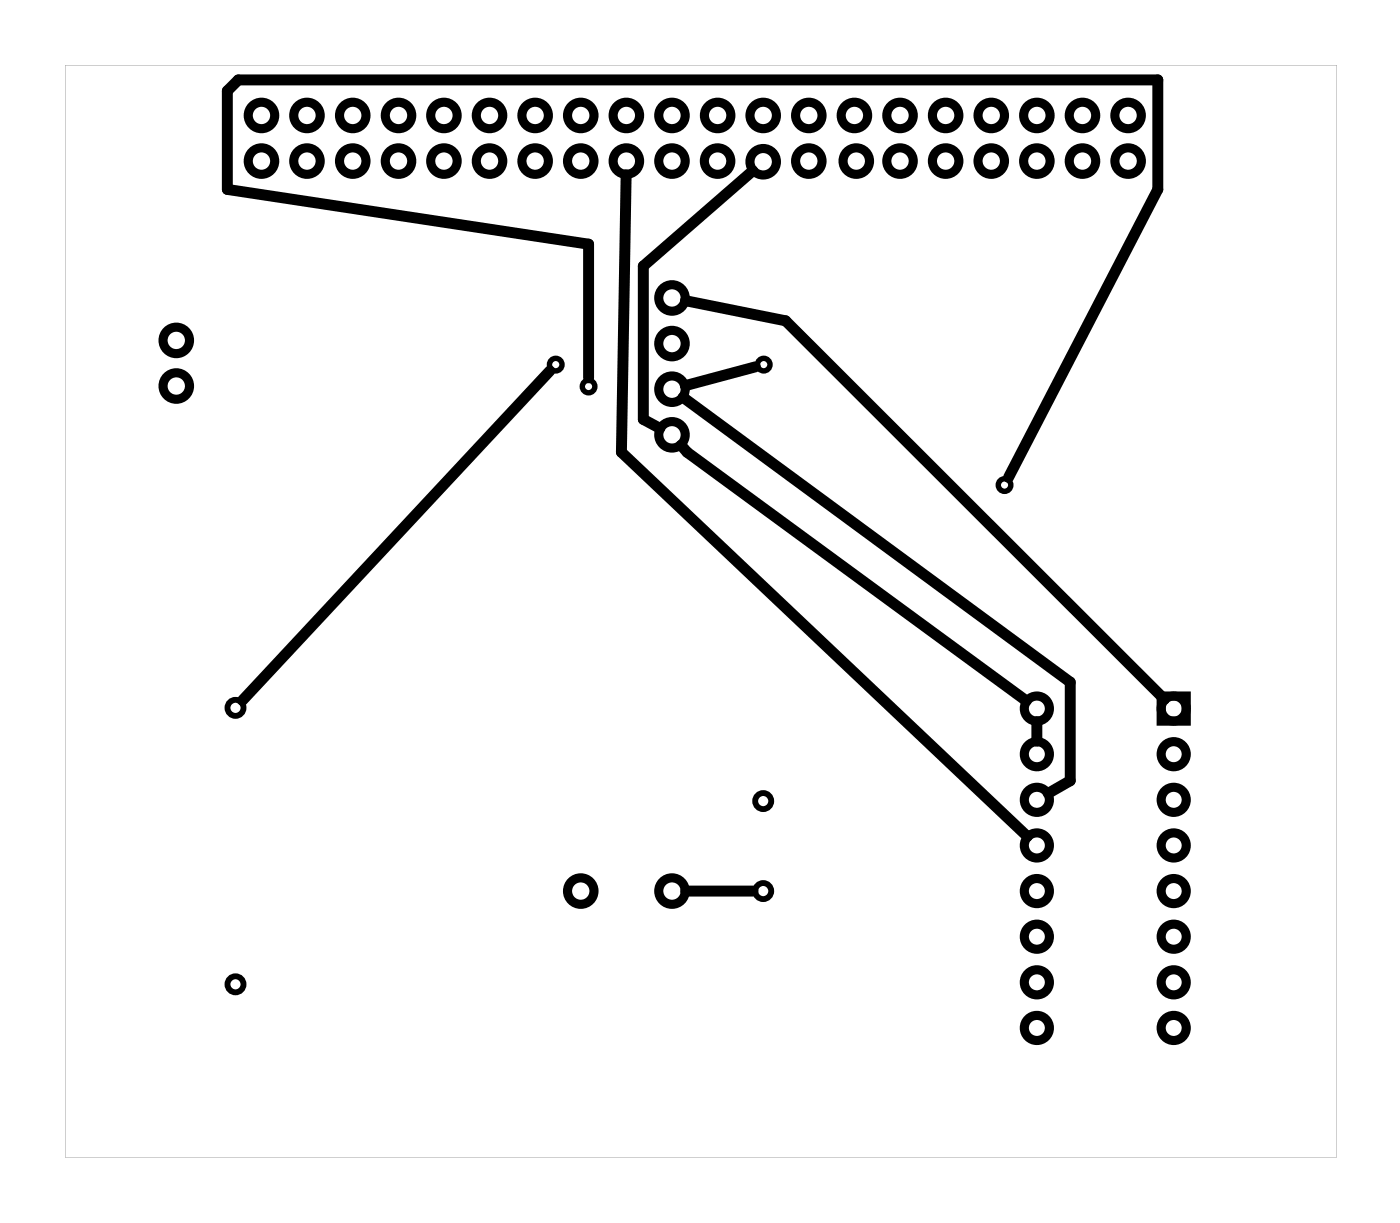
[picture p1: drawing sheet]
<svg xmlns="http://www.w3.org/2000/svg" width="78mm" height="68mm" viewBox="0 0 78 68" stroke-linecap="round" stroke-linejoin="round" font-family="sans-serif">
<path d="M3.6 3.6v60.8h70.8v-60.8zM3.6 3.6h70.8v60.8h-70.8z" fill="#000"/>
<g fill="none" stroke="#000" stroke-width=".51">
<path d="M64.7 38.7h1.4v1.4h-1.4z"/>
<circle cx="9.8" cy="19" r=".74"/>
<circle cx="14.6" cy="9" r=".74"/>
<circle cx="14.6" cy="6.4" r=".74"/>
<circle cx="17.1" cy="9" r=".74"/>
<circle cx="17.1" cy="6.4" r=".74"/>
<circle cx="19.6" cy="9" r=".74"/>
<circle cx="19.6" cy="6.4" r=".74"/>
<circle cx="22.2" cy="9" r=".74"/>
<circle cx="22.2" cy="6.4" r=".74"/>
<circle cx="24.7" cy="9" r=".74"/>
<circle cx="24.7" cy="6.4" r=".74"/>
<circle cx="27.3" cy="9" r=".74"/>
<circle cx="27.3" cy="6.4" r=".74"/>
<circle cx="29.8" cy="9" r=".74"/>
<circle cx="29.8" cy="6.4" r=".74"/>
<circle cx="32.3" cy="9" r=".74"/>
<circle cx="32.3" cy="6.4" r=".74"/>
<circle cx="34.9" cy="9" r=".74"/>
<circle cx="34.9" cy="6.4" r=".74"/>
<circle cx="37.4" cy="9" r=".74"/>
<circle cx="37.4" cy="6.4" r=".74"/>
<circle cx="37.4" cy="16.6" r=".74"/>
<circle cx="37.4" cy="19.1" r=".74"/>
<circle cx="40" cy="9" r=".74"/>
<circle cx="40" cy="6.4" r=".74"/>
<circle cx="42.5" cy="6.4" r=".74"/>
<circle cx="42.5" cy="9" r=".74"/>
<circle cx="45" cy="9" r=".74"/>
<circle cx="45" cy="6.4" r=".74"/>
<circle cx="47.6" cy="6.4" r=".74"/>
<circle cx="47.7" cy="9" r=".74"/>
<circle cx="50.1" cy="9" r=".74"/>
<circle cx="50.1" cy="6.4" r=".74"/>
<circle cx="52.7" cy="9" r=".74"/>
<circle cx="52.7" cy="6.4" r=".74"/>
<circle cx="55.2" cy="9" r=".74"/>
<circle cx="55.2" cy="6.4" r=".74"/>
<circle cx="57.7" cy="9" r=".74"/>
<circle cx="57.7" cy="6.4" r=".74"/>
<circle cx="60.3" cy="9" r=".74"/>
<circle cx="60.3" cy="6.4" r=".74"/>
<circle cx="62.8" cy="6.4" r=".74"/>
<circle cx="62.8" cy="9" r=".74"/>
<circle cx="9.8" cy="21.5" r=".74"/>
<circle cx="37.4" cy="24.2" r=".74"/>
<circle cx="37.4" cy="21.7" r=".74"/>
<circle cx="57.7" cy="39.4" r=".7"/>
<circle cx="65.4" cy="39.4" r=".7"/>
<circle cx="32.3" cy="49.6" r=".74"/>
<circle cx="37.4" cy="49.6" r=".74"/>
<circle cx="57.7" cy="49.6" r=".7"/>
<circle cx="57.7" cy="44.5" r=".7"/>
<circle cx="57.7" cy="42" r=".7"/>
<circle cx="57.7" cy="47.1" r=".7"/>
<circle cx="57.7" cy="54.7" r=".7"/>
<circle cx="57.7" cy="52.1" r=".7"/>
<circle cx="57.7" cy="57.2" r=".7"/>
<circle cx="65.4" cy="57.2" r=".7"/>
<circle cx="65.4" cy="42" r=".7"/>
<circle cx="65.4" cy="47.1" r=".7"/>
<circle cx="65.4" cy="49.6" r=".7"/>
<circle cx="65.4" cy="44.5" r=".7"/>
<circle cx="65.4" cy="52.1" r=".7"/>
<circle cx="65.4" cy="54.7" r=".7"/>
</g>
<g fill="none" stroke="#000" stroke-width=".32">
<circle cx="13.1" cy="39.4" r=".45"/>
<circle cx="13.1" cy="54.8" r=".45"/>
<circle cx="42.5" cy="49.6" r=".45"/>
<circle cx="42.5" cy="44.6" r=".45"/>
</g>
<g fill="none" stroke="#000" stroke-width=".3">
<circle cx="30.9" cy="20.3" r=".35"/>
<circle cx="32.8" cy="21.5" r=".35"/>
<circle cx="42.5" cy="20.3" r=".35"/>
<circle cx="55.9" cy="27" r=".35"/>
</g>
<path d="M34.9 9.7l-.3 15.5 22.6 21.4M38.2 16.7l5.6 1.2 21 21M41.9 9.5l-6.1 5.3v8.5l.9 .5M30.6 20.7l-17.1 18.3M32.8 21v-7.4l-20.1-3.1v-5.4l.6-.7h51.2v6.1l-8.3 16.1M37.9 24.8l.4 .4 18.9 13.8M38 22.1l21.6 15.9v5.5l-1.2 .7M42.1 20.4l-3.9 1.1M38.2 49.6h3.7M57.7 40.2v1.1" fill="none" stroke="#000" stroke-width=".61"/>
</svg>
